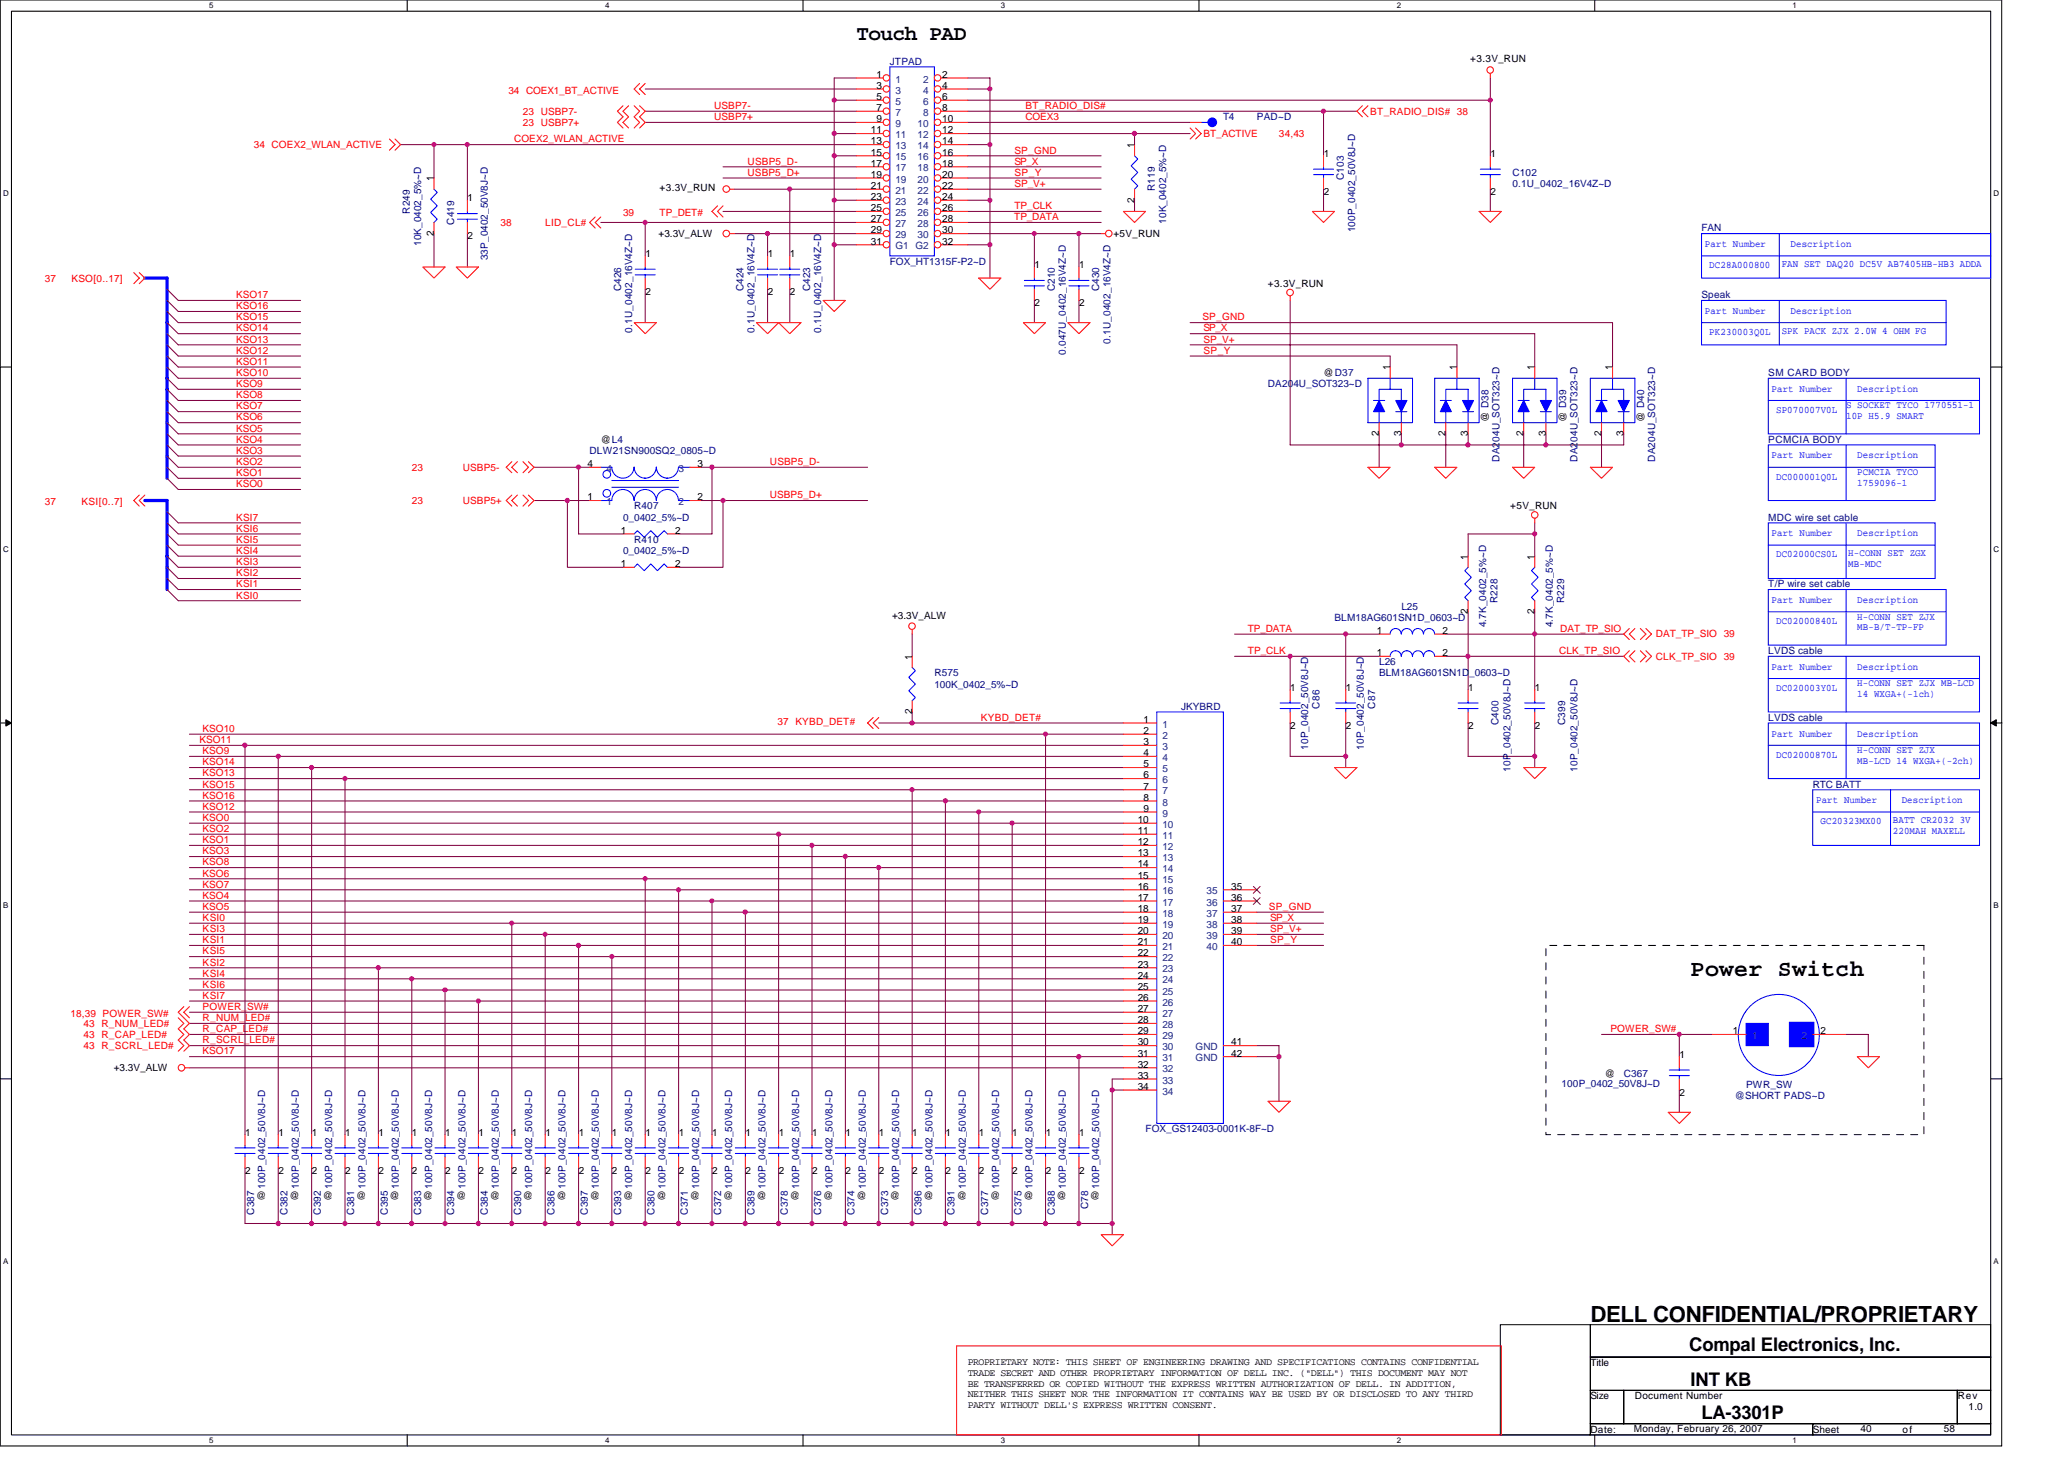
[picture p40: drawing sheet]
<svg xmlns="http://www.w3.org/2000/svg" width="297mm" height="210mm" viewBox="0 0 297 210" stroke-linecap="round" stroke-linejoin="round" font-family="sans-serif">
<defs><g id="words">
<text font-size="3.3" x="243.3" y="140.4">Power Switch</text>
<text font-size="3.2" x="228.9" y="190.2">DELL CONFIDENTIAL/PROPRIETARY</text>
<text font-size="3" x="123.3" y="5.8">Touch PAD</text>
<g font-size="2.7">
<text x="243.1" y="194.4">Compal Electronics, Inc.</text>
<text x="243.3" y="199.3">INT KB</text>
<text x="244.9" y="204.2">LA-3301P</text>
</g>
<g font-size="1.4">
<text x="126.1" y="11.2">1</text>
<text x="135.6" y="11.2">2</text>
<text x="211.6" y="9">+3.3V_RUN</text>
<text x="126.1" y="12.8">3</text>
<text x="126.1" y="14.4">5</text>
<text x="126.1" y="16">7</text>
<text x="126.1" y="17.6">9</text>
<text x="135.6" y="12.8">4</text>
<text x="135.6" y="14.4">6</text>
<text x="135.6" y="16">8</text>
<text x="135.6" y="17.6">10</text>
<text x="125.3" y="19.2">11</text>
<text x="125.3" y="20.8">13</text>
<text x="125.3" y="22.4">15</text>
<text x="125.3" y="24">17</text>
<text x="135.6" y="19.2">12</text>
<text x="135.6" y="20.8">14</text>
<text x="135.6" y="22.4">16</text>
<text x="135.6" y="24">18</text>
<text x="163.3" y="21.3" transform="rotate(-90 163.3 21.3)">1</text>
<text x="190.5" y="22.6">1</text>
<text x="214.5" y="22.6">1</text>
<text x="62.4" y="26.1" transform="rotate(-90 62.4 26.1)">1</text>
<text x="67.3" y="29">1</text>
<text x="94.9" y="27.5">+3.3V_RUN</text>
<text x="125.3" y="25.6">19</text>
<text x="125.3" y="27.2">21</text>
<text x="125.3" y="28.8">23</text>
<text x="135.6" y="25.6">20</text>
<text x="135.6" y="27.2">22</text>
<text x="135.6" y="28.8">24</text>
<text x="163.3" y="29.1" transform="rotate(-90 163.3 29.1)">2</text>
<text x="190.5" y="28">2</text>
<text x="214.5" y="28">2</text>
<text x="62.4" y="33.9" transform="rotate(-90 62.4 33.9)">2</text>
<text x="67.3" y="34.4">2</text>
<text x="94.8" y="34.1">+3.3V_ALW</text>
<text x="125.3" y="30.4">25</text>
<text x="125.3" y="32">27</text>
<text x="125.3" y="33.6">29</text>
<text x="125.3" y="35.2">31</text>
<text x="135.6" y="35.2">32</text>
<text x="135.6" y="30.4">26</text>
<text x="135.6" y="32">28</text>
<text x="135.6" y="33.6">30</text>
<text x="160.2" y="34.1">+5V_RUN</text>
<text x="92.9" y="37">1</text>
<text x="110.5" y="37">1</text>
<text x="113.7" y="37">1</text>
<text x="148.9" y="38.6">1</text>
<text x="155.3" y="38.6">1</text>
<text x="182.5" y="41.3">+3.3V_RUN</text>
<text x="92.9" y="42.4">2</text>
<text x="110.5" y="42.4">2</text>
<text x="113.7" y="42.4">2</text>
<text x="148.9" y="44">2</text>
<text x="155.3" y="44">2</text>
<text x="200" y="53.3" transform="rotate(-90 200 53.3)">1</text>
<text x="209.7" y="53.3" transform="rotate(-90 209.7 53.3)">1</text>
<text x="220.8" y="53.3" transform="rotate(-90 220.8 53.3)">1</text>
<text x="232" y="53.3" transform="rotate(-90 232 53.3)">1</text>
<text x="190.5" y="54.1">@D37</text>
<text x="86.5" y="63.7">@L4</text>
<text x="198.5" y="62.7" transform="rotate(-90 198.5 62.7)">2</text>
<text x="201.7" y="62.7" transform="rotate(-90 201.7 62.7)">3</text>
<text x="208" y="62.7" transform="rotate(-90 208 62.7)">2</text>
<text x="211.3" y="62.7" transform="rotate(-90 211.3 62.7)">3</text>
<text x="214.2" y="60.7" transform="rotate(-90 214.2 60.7)">@ D38</text>
<text x="219.3" y="62.7" transform="rotate(-90 219.3 62.7)">2</text>
<text x="222.5" y="62.7" transform="rotate(-90 222.5 62.7)">3</text>
<text x="225.4" y="60.7" transform="rotate(-90 225.4 60.7)">@ D39</text>
<text x="230.5" y="62.7" transform="rotate(-90 230.5 62.7)">2</text>
<text x="233.7" y="62.7" transform="rotate(-90 233.7 62.7)">3</text>
<text x="236.6" y="60.7" transform="rotate(-90 236.6 60.7)">@ D40</text>
<text x="84.5" y="72">1</text>
<text x="84.5" y="67.2">4</text>
<text x="100.4" y="67.2">3</text>
<text x="100.4" y="72">2</text>
<text x="89.3" y="76.8">1</text>
<text x="97.2" y="76.8">2</text>
<text x="217.4" y="73.3">+5V_RUN</text>
<text x="89.3" y="81.6">1</text>
<text x="97.2" y="81.6">2</text>
<text x="211.3" y="80.5" transform="rotate(-90 211.3 80.5)">1</text>
<text x="220.8" y="80.5" transform="rotate(-90 220.8 80.5)">1</text>
<text x="128.4" y="89">+3.3V_ALW</text>
<text x="211.3" y="88.3" transform="rotate(-90 211.3 88.3)">2</text>
<text x="220.8" y="88.3" transform="rotate(-90 220.8 88.3)">2</text>
<text x="131.3" y="94.9" transform="rotate(-90 131.3 94.9)">1</text>
<text x="198.1" y="94.4">1</text>
<text x="198.1" y="91.2">1</text>
<text x="207.6" y="94.4">2</text>
<text x="207.6" y="91.2">2</text>
<text x="185.7" y="99.4">1</text>
<text x="193.7" y="99.4">1</text>
<text x="211.3" y="99.4">1</text>
<text x="220.9" y="99.4">1</text>
<text x="131.3" y="102.7" transform="rotate(-90 131.3 102.7)">2</text>
<text x="164.5" y="104">1</text>
<text x="164.5" y="107.2">3</text>
<text x="164.5" y="105.6">2</text>
<text x="185.7" y="104.8">2</text>
<text x="193.7" y="104.8">2</text>
<text x="211.3" y="104.8">2</text>
<text x="220.9" y="104.8">2</text>
<text x="164.5" y="110.4">5</text>
<text x="164.5" y="113.6">7</text>
<text x="164.5" y="108.8">4</text>
<text x="164.5" y="112">6</text>
<text x="163.7" y="120">11</text>
<text x="163.7" y="118.4">10</text>
<text x="164.5" y="116.8">9</text>
<text x="164.5" y="115.2">8</text>
<text x="163.7" y="123.2">13</text>
<text x="163.7" y="121.6">12</text>
<text x="163.7" y="124.8">14</text>
<text x="163.7" y="126.4">15</text>
<text x="163.7" y="129.6">17</text>
<text x="163.7" y="128">16</text>
<text x="163.7" y="131.2">18</text>
<text x="177.2" y="128">35</text>
<text x="177.2" y="129.6">36</text>
<text x="177.2" y="131.2">37</text>
<text x="163.7" y="132.8">19</text>
<text x="163.7" y="136">21</text>
<text x="163.7" y="134.4">20</text>
<text x="163.7" y="137.6">22</text>
<text x="177.2" y="132.8">38</text>
<text x="177.2" y="134.4">39</text>
<text x="177.2" y="136">40</text>
<text x="163.7" y="139.2">23</text>
<text x="163.7" y="142.4">25</text>
<text x="163.7" y="140.8">24</text>
<text x="163.7" y="144">26</text>
<text x="163.7" y="145.6">27</text>
<text x="163.7" y="148.8">29</text>
<text x="163.7" y="147.2">28</text>
<text x="249.4" y="148.8">1</text>
<text x="262" y="148.8">2</text>
<text x="16.4" y="154.1">+3.3V_ALW</text>
<text x="163.7" y="150.4">30</text>
<text x="163.7" y="152">31</text>
<text x="163.7" y="153.6">32</text>
<text x="163.7" y="155.2">33</text>
<text x="177.2" y="150.4">41</text>
<text x="177.2" y="152">42</text>
<text x="231" y="154.9">@</text>
<text x="241.7" y="152.2">1</text>
<text x="163.7" y="156.8">34</text>
<text x="241.7" y="157.6">2</text>
<text x="35.3" y="163.4">1</text>
<text x="40.1" y="163.4">1</text>
<text x="44.9" y="163.4">1</text>
<text x="49.7" y="163.4">1</text>
<text x="54.5" y="163.4">1</text>
<text x="59.3" y="163.4">1</text>
<text x="64.1" y="163.4">1</text>
<text x="68.9" y="163.4">1</text>
<text x="73.7" y="163.4">1</text>
<text x="78.5" y="163.4">1</text>
<text x="83.3" y="163.4">1</text>
<text x="88.1" y="163.4">1</text>
<text x="92.9" y="163.4">1</text>
<text x="97.7" y="163.4">1</text>
<text x="102.5" y="163.4">1</text>
<text x="107.3" y="163.4">1</text>
<text x="112.1" y="163.4">1</text>
<text x="116.9" y="163.4">1</text>
<text x="121.7" y="163.4">1</text>
<text x="126.5" y="163.4">1</text>
<text x="131.3" y="163.4">1</text>
<text x="136.1" y="163.4">1</text>
<text x="140.9" y="163.4">1</text>
<text x="145.7" y="163.4">1</text>
<text x="150.5" y="163.4">1</text>
<text x="155.3" y="163.4">1</text>
<text x="35.3" y="168.8">2</text>
<text x="36.9" y="172.5">@</text>
<text x="40.1" y="168.8">2</text>
<text x="41.7" y="172.5">@</text>
<text x="44.9" y="168.8">2</text>
<text x="46.5" y="172.5">@</text>
<text x="49.7" y="168.8">2</text>
<text x="51.3" y="172.5">@</text>
<text x="54.5" y="168.8">2</text>
<text x="56.1" y="172.5">@</text>
<text x="59.3" y="168.8">2</text>
<text x="60.9" y="172.5">@</text>
<text x="64.1" y="168.8">2</text>
<text x="65.7" y="172.5">@</text>
<text x="68.9" y="168.8">2</text>
<text x="70.5" y="172.5">@</text>
<text x="73.7" y="168.8">2</text>
<text x="75.3" y="172.5">@</text>
<text x="78.5" y="168.8">2</text>
<text x="80.1" y="172.5">@</text>
<text x="83.3" y="168.8">2</text>
<text x="84.9" y="172.5">@</text>
<text x="88.1" y="168.8">2</text>
<text x="89.7" y="172.5">@</text>
<text x="92.9" y="168.8">2</text>
<text x="94.5" y="172.5">@</text>
<text x="97.7" y="168.8">2</text>
<text x="99.3" y="172.5">@</text>
<text x="102.5" y="168.8">2</text>
<text x="104.1" y="172.5">@</text>
<text x="107.3" y="168.8">2</text>
<text x="108.9" y="172.5">@</text>
<text x="112.1" y="168.8">2</text>
<text x="113.7" y="172.5">@</text>
<text x="116.9" y="168.8">2</text>
<text x="118.5" y="172.5">@</text>
<text x="121.7" y="168.8">2</text>
<text x="123.3" y="172.5">@</text>
<text x="126.5" y="168.8">2</text>
<text x="128.1" y="172.5">@</text>
<text x="131.3" y="168.8">2</text>
<text x="132.9" y="172.5">@</text>
<text x="136.1" y="168.8">2</text>
<text x="137.7" y="172.5">@</text>
<text x="140.9" y="168.8">2</text>
<text x="142.5" y="172.5">@</text>
<text x="145.7" y="168.8">2</text>
<text x="147.3" y="172.5">@</text>
<text x="150.5" y="168.8">2</text>
<text x="152.1" y="172.5">@</text>
<text x="155.3" y="168.8">2</text>
<text x="156.9" y="172.5">@</text>
<text x="139.3" y="196.4">PROPRIETARY NOTE: THIS SHEET OF ENGINEERING DRAWING AND SPECIFICATIONS CONTAINS CONFIDENTIAL</text>
<text x="139.3" y="197.9">TRADE SECRET AND OTHER PROPRIETARY INFORMATION OF DELL INC. (&quot;DELL&quot;) THIS DOCUMENT MAY NOT</text>
<text x="228.9" y="196.5">Title</text>
<text x="139.3" y="199.5">BE TRANSFERRED OR COPIED WITHOUT THE EXPRESS WRITTEN AUTHORIZATION OF DELL. IN ADDITION,</text>
<text x="139.3" y="201">NEITHER THIS SHEET NOR THE INFORMATION IT CONTAINS WAY BE USED BY OR DISCLOSED TO ANY THIRD</text>
<text x="139.3" y="202.6">PARTY WITHOUT DELL'S EXPRESS WRITTEN CONSENT.</text>
<text x="228.9" y="201.3">Size</text>
<text x="235.3" y="201.3">Document Number</text>
<text x="281.7" y="201.3">Rev</text>
<text x="283.3" y="202.9">1.0</text>
<text x="228.9" y="206.1">Date:</text>
<text x="235.1" y="206">Monday, February 26, 2007</text>
<text x="260.9" y="206.1">Sheet</text>
<text x="267.8" y="206">40</text>
<text x="273.8" y="206.1">of</text>
<text x="279.8" y="206">58</text>
</g>
<g font-size="1.4" fill="#000080">
<text x="128.1" y="9.3">JTPAD</text>
<text x="176" y="17.3">T4</text>
<text x="180.9" y="17.3">PAD~D</text>
<text x="166.2" y="27.5" transform="rotate(-90 166.2 27.5)">R119</text>
<text x="193.4" y="25.9" transform="rotate(-90 193.4 25.9)">C103</text>
<text x="217.7" y="25.3">C102</text>
<text x="217.7" y="26.9">0.1U_0402_16V4Z~D</text>
<text x="59" y="30.7" transform="rotate(-90 59 30.7)">R249</text>
<text x="60.6" y="35.4" transform="rotate(-90 60.6 35.4)">10K_0402_5%~D</text>
<text x="65.4" y="32.3" transform="rotate(-90 65.4 32.3)">C419</text>
<text x="167.8" y="32.2" transform="rotate(-90 167.8 32.2)">10K_0402_5%~D</text>
<text x="195" y="33.4" transform="rotate(-90 195 33.4)">100P_0402_50V8J~D</text>
<text x="244.9" y="33.3">FAN</text>
<text x="70.2" y="37.4" transform="rotate(-90 70.2 37.4)">33P_0402_50V8J~D</text>
<text x="89.4" y="41.9" transform="rotate(-90 89.4 41.9)">C426</text>
<text x="107" y="41.9" transform="rotate(-90 107 41.9)">C424</text>
<text x="116.6" y="41.9" transform="rotate(-90 116.6 41.9)">C423</text>
<text x="128.1" y="38.1">FOX_HT1315F-P2~D</text>
<text x="151.8" y="41.9" transform="rotate(-90 151.8 41.9)">C210</text>
<text x="158.2" y="41.9" transform="rotate(-90 158.2 41.9)">C430</text>
<text x="91" y="47.9" transform="rotate(-90 91 47.9)">0.1U_0402_16V4Z~D</text>
<text x="108.6" y="47.9" transform="rotate(-90 108.6 47.9)">0.1U_0402_16V4Z~D</text>
<text x="118.2" y="47.9" transform="rotate(-90 118.2 47.9)">0.1U_0402_16V4Z~D</text>
<text x="244.9" y="42.9">Speak</text>
<text x="153.4" y="51.1" transform="rotate(-90 153.4 51.1)">0.047U_0402_16V4Z~D</text>
<text x="159.8" y="49.4" transform="rotate(-90 159.8 49.4)">0.1U_0402_16V4Z~D</text>
<text x="182.5" y="55.7">DA204U_SOT323~D</text>
<text x="254.5" y="54.1">SM CARD BODY</text>
<text x="84.9" y="65.3">DLW21SN900SQ2_0805~D</text>
<text x="254.5" y="63.7">PCMCIA BODY</text>
<text x="215.8" y="66.4" transform="rotate(-90 215.8 66.4)">DA204U_SOT323~D</text>
<text x="227" y="66.4" transform="rotate(-90 227 66.4)">DA204U_SOT323~D</text>
<text x="238.2" y="66.4" transform="rotate(-90 238.2 66.4)">DA204U_SOT323~D</text>
<text x="89.7" y="74.9">0_0402_5%~D</text>
<text x="91.3" y="73.3">R407</text>
<text x="254.5" y="74.9">MDC wire set cable</text>
<text x="89.7" y="79.7">0_0402_5%~D</text>
<text x="91.3" y="78.1">R410</text>
<text x="192.1" y="89.3">BLM18AG601SN1D_0603~D</text>
<text x="201.7" y="87.7">L25</text>
<text x="215.5" y="86.7" transform="rotate(-90 215.5 86.7)">R228</text>
<text x="225.1" y="86.7" transform="rotate(-90 225.1 86.7)">R229</text>
<text x="254.5" y="84.5">T/P wire set cable</text>
<text x="198.5" y="95.7">L26</text>
<text x="213.9" y="90.3" transform="rotate(-90 213.9 90.3)">4.7K_0402_5%~D</text>
<text x="223.5" y="90.3" transform="rotate(-90 223.5 90.3)">4.7K_0402_5%~D</text>
<text x="254.5" y="94.1">LVDS cable</text>
<text x="134.5" y="97.3">R575</text>
<text x="134.5" y="98.9">100K_0402_5%~D</text>
<text x="189.9" y="101.9" transform="rotate(-90 189.9 101.9)">C86</text>
<text x="197.9" y="101.9" transform="rotate(-90 197.9 101.9)">C87</text>
<text x="198.5" y="97.3">BLM18AG601SN1D_0603~D</text>
<text x="170" y="102.1">JKYBRD</text>
<text x="188.3" y="107.9" transform="rotate(-90 188.3 107.9)">10P_0402_50V8J~D</text>
<text x="196.3" y="107.9" transform="rotate(-90 196.3 107.9)">10P_0402_50V8J~D</text>
<text x="215.6" y="104.4" transform="rotate(-90 215.6 104.4)">C400</text>
<text x="225.3" y="104.4" transform="rotate(-90 225.3 104.4)">C399</text>
<text x="254.5" y="103.7">LVDS cable</text>
<text x="217.4" y="111.1" transform="rotate(-90 217.4 111.1)">10P_0402_50V8J~D</text>
<text x="227" y="111.1" transform="rotate(-90 227 111.1)">10P_0402_50V8J~D</text>
<text x="260.9" y="113.3">RTC BATT</text>
<text x="233.7" y="154.9">C367</text>
<text x="224.7" y="156.4">100P_0402_50V8J~D</text>
<text x="249.7" y="158.1">@SHORT PADS~D</text>
<text x="251.3" y="156.5">PWR_SW</text>
<text x="164.9" y="162.9">FOX_GS12403-0001K-8F~D</text>
<text x="38.2" y="171.1" transform="rotate(-90 38.2 171.1)">100P_0402_50V8J~D</text>
<text x="43" y="171.1" transform="rotate(-90 43 171.1)">100P_0402_50V8J~D</text>
<text x="47.8" y="171.1" transform="rotate(-90 47.8 171.1)">100P_0402_50V8J~D</text>
<text x="52.6" y="171.1" transform="rotate(-90 52.6 171.1)">100P_0402_50V8J~D</text>
<text x="57.4" y="171.1" transform="rotate(-90 57.4 171.1)">100P_0402_50V8J~D</text>
<text x="62.2" y="171.1" transform="rotate(-90 62.2 171.1)">100P_0402_50V8J~D</text>
<text x="67" y="171.1" transform="rotate(-90 67 171.1)">100P_0402_50V8J~D</text>
<text x="71.8" y="171.1" transform="rotate(-90 71.8 171.1)">100P_0402_50V8J~D</text>
<text x="76.6" y="171.1" transform="rotate(-90 76.6 171.1)">100P_0402_50V8J~D</text>
<text x="81.4" y="171.1" transform="rotate(-90 81.4 171.1)">100P_0402_50V8J~D</text>
<text x="86.2" y="171.1" transform="rotate(-90 86.2 171.1)">100P_0402_50V8J~D</text>
<text x="91" y="171.1" transform="rotate(-90 91 171.1)">100P_0402_50V8J~D</text>
<text x="95.8" y="171.1" transform="rotate(-90 95.8 171.1)">100P_0402_50V8J~D</text>
<text x="100.6" y="171.1" transform="rotate(-90 100.6 171.1)">100P_0402_50V8J~D</text>
<text x="105.4" y="171.1" transform="rotate(-90 105.4 171.1)">100P_0402_50V8J~D</text>
<text x="110.2" y="171.1" transform="rotate(-90 110.2 171.1)">100P_0402_50V8J~D</text>
<text x="115" y="171.1" transform="rotate(-90 115 171.1)">100P_0402_50V8J~D</text>
<text x="119.8" y="171.1" transform="rotate(-90 119.8 171.1)">100P_0402_50V8J~D</text>
<text x="124.6" y="171.1" transform="rotate(-90 124.6 171.1)">100P_0402_50V8J~D</text>
<text x="129.4" y="171.1" transform="rotate(-90 129.4 171.1)">100P_0402_50V8J~D</text>
<text x="134.2" y="171.1" transform="rotate(-90 134.2 171.1)">100P_0402_50V8J~D</text>
<text x="139" y="171.1" transform="rotate(-90 139 171.1)">100P_0402_50V8J~D</text>
<text x="143.8" y="171.1" transform="rotate(-90 143.8 171.1)">100P_0402_50V8J~D</text>
<text x="148.6" y="171.1" transform="rotate(-90 148.6 171.1)">100P_0402_50V8J~D</text>
<text x="153.4" y="171.1" transform="rotate(-90 153.4 171.1)">100P_0402_50V8J~D</text>
<text x="156.6" y="173.9" transform="rotate(-90 156.6 173.9)">C78</text>
<text x="158.2" y="171.1" transform="rotate(-90 158.2 171.1)">100P_0402_50V8J~D</text>
<text x="36.6" y="174.8" transform="rotate(-90 36.6 174.8)">C387</text>
<text x="41.4" y="174.8" transform="rotate(-90 41.4 174.8)">C382</text>
<text x="46.2" y="174.8" transform="rotate(-90 46.2 174.8)">C392</text>
<text x="51" y="174.8" transform="rotate(-90 51 174.8)">C381</text>
<text x="55.8" y="174.8" transform="rotate(-90 55.8 174.8)">C395</text>
<text x="60.6" y="174.8" transform="rotate(-90 60.6 174.8)">C383</text>
<text x="65.4" y="174.8" transform="rotate(-90 65.4 174.8)">C394</text>
<text x="70.2" y="174.8" transform="rotate(-90 70.2 174.8)">C384</text>
<text x="75" y="174.8" transform="rotate(-90 75 174.8)">C390</text>
<text x="79.8" y="174.8" transform="rotate(-90 79.8 174.8)">C386</text>
<text x="84.6" y="174.8" transform="rotate(-90 84.6 174.8)">C397</text>
<text x="89.4" y="174.8" transform="rotate(-90 89.4 174.8)">C393</text>
<text x="94.2" y="174.8" transform="rotate(-90 94.2 174.8)">C380</text>
<text x="99" y="174.8" transform="rotate(-90 99 174.8)">C371</text>
<text x="103.8" y="174.8" transform="rotate(-90 103.8 174.8)">C372</text>
<text x="108.6" y="174.8" transform="rotate(-90 108.6 174.8)">C389</text>
<text x="113.4" y="174.8" transform="rotate(-90 113.4 174.8)">C378</text>
<text x="118.2" y="174.8" transform="rotate(-90 118.2 174.8)">C376</text>
<text x="123" y="174.8" transform="rotate(-90 123 174.8)">C374</text>
<text x="127.8" y="174.8" transform="rotate(-90 127.8 174.8)">C373</text>
<text x="132.6" y="174.8" transform="rotate(-90 132.6 174.8)">C396</text>
<text x="137.4" y="174.8" transform="rotate(-90 137.4 174.8)">C391</text>
<text x="142.2" y="174.8" transform="rotate(-90 142.2 174.8)">C377</text>
<text x="147" y="174.8" transform="rotate(-90 147 174.8)">C375</text>
<text x="151.8" y="174.8" transform="rotate(-90 151.8 174.8)">C388</text>
</g>
<g font-size="1.4" fill="#004080">
<text x="128.9" y="11.9">1</text>
<text x="132.9" y="11.9">2</text>
<text x="128.9" y="13.5">3</text>
<text x="128.9" y="15.1">5</text>
<text x="128.9" y="16.7">7</text>
<text x="132.9" y="13.5">4</text>
<text x="132.9" y="15.1">6</text>
<text x="132.9" y="16.7">8</text>
<text x="128.9" y="18.3">9</text>
<text x="128.9" y="19.9">11</text>
<text x="128.9" y="21.5">13</text>
<text x="128.9" y="23.1">15</text>
<text x="132.1" y="18.3">10</text>
<text x="132.1" y="19.9">12</text>
<text x="132.1" y="21.5">14</text>
<text x="132.1" y="23.1">16</text>
<text x="128.9" y="24.7">17</text>
<text x="128.9" y="26.3">19</text>
<text x="128.9" y="27.9">21</text>
<text x="128.9" y="29.5">23</text>
<text x="132.1" y="24.7">18</text>
<text x="132.1" y="26.3">20</text>
<text x="132.1" y="27.9">22</text>
<text x="132.1" y="29.5">24</text>
<text x="128.9" y="31.1">25</text>
<text x="128.9" y="32.7">27</text>
<text x="128.9" y="34.3">29</text>
<text x="128.9" y="35.9">G1 G2</text>
<text x="132.1" y="31.1">26</text>
<text x="132.1" y="32.7">28</text>
<text x="132.1" y="34.3">30</text>
<text x="87.3" y="67.9">4</text>
<text x="97.7" y="67.9">3</text>
<text x="87.3" y="72.7">1</text>
<text x="97.7" y="72.7">2</text>
<text x="167.3" y="104.7">1</text>
<text x="167.3" y="107.9">3</text>
<text x="167.3" y="106.3">2</text>
<text x="167.3" y="111.1">5</text>
<text x="167.3" y="109.5">4</text>
<text x="167.3" y="112.7">6</text>
<text x="167.3" y="114.3">7</text>
<text x="167.3" y="117.5">9</text>
<text x="167.3" y="115.9">8</text>
<text x="167.3" y="119.1">10</text>
<text x="167.3" y="120.7">11</text>
<text x="167.3" y="123.9">13</text>
<text x="167.3" y="122.3">12</text>
<text x="167.3" y="125.5">14</text>
<text x="167.3" y="127.1">15</text>
<text x="167.3" y="130.3">17</text>
<text x="167.3" y="128.7">16</text>
<text x="167.3" y="131.9">18</text>
<text x="173.6" y="128.7">35</text>
<text x="173.6" y="130.3">36</text>
<text x="173.6" y="131.9">37</text>
<text x="167.3" y="133.5">19</text>
<text x="167.3" y="136.7">21</text>
<text x="167.3" y="135.1">20</text>
<text x="173.6" y="133.5">38</text>
<text x="173.6" y="135.1">39</text>
<text x="173.6" y="136.7">40</text>
<text x="167.3" y="139.9">23</text>
<text x="167.3" y="143.1">25</text>
<text x="167.3" y="138.3">22</text>
<text x="167.3" y="141.5">24</text>
<text x="167.3" y="146.3">27</text>
<text x="167.3" y="149.5">29</text>
<text x="167.3" y="144.7">26</text>
<text x="167.3" y="147.9">28</text>
<text x="252.1" y="149.5">1</text>
<text x="259.3" y="149.5">2</text>
<text x="167.3" y="151.1">30</text>
<text x="167.3" y="152.7">31</text>
<text x="167.3" y="154.3">32</text>
<text x="167.3" y="155.9">33</text>
<text x="172.1" y="151.1">GND</text>
<text x="172.1" y="152.7">GND</text>
<text x="167.3" y="157.5">34</text>
</g>
<g font-size="1.4" fill="#f00">
<text x="73.2" y="13.5">34 COEX1_BT_ACTIVE</text>
<text x="75.3" y="16.5">23 USBP7-</text>
<text x="102.8" y="15.7">USBP7-</text>
<text x="102.8" y="17.3">USBP7+</text>
<text x="147.6" y="17.3">COEX3</text>
<text x="147.6" y="15.7">BT_RADIO_DIS#</text>
<text x="197.2" y="16.5">BT_RADIO_DIS# 38</text>
<text x="36.5" y="21.3">34 COEX2_WLAN_ACTIVE</text>
<text x="74" y="20.5">COEX2_WLAN_ACTIVE</text>
<text x="75.3" y="18.1">23 USBP7+</text>
<text x="107.6" y="23.7">USBP5_D-</text>
<text x="146" y="22.1">SP_GND</text>
<text x="146" y="23.7">SP_X</text>
<text x="173.2" y="19.7">BT_ACTIVE</text>
<text x="184.1" y="19.7">34,43</text>
<text x="107.6" y="25.3">USBP5_D+</text>
<text x="146" y="26.9">SP_V+</text>
<text x="146" y="25.3">SP_Y</text>
<text x="72" y="32.5">38</text>
<text x="78.5" y="32.5">LID_CL#</text>
<text x="89.7" y="31.1">39</text>
<text x="94.9" y="31.1">TP_DET#</text>
<text x="146" y="31.7">TP_DATA</text>
<text x="146" y="30.1">TP_CLK</text>
<text x="6.5" y="40.5">37</text>
<text x="10.3" y="40.5">KSO[0..17]</text>
<text x="34" y="47.7">KSO14</text>
<text x="34" y="46.1">KSO15</text>
<text x="34" y="44.5">KSO16</text>
<text x="34" y="42.9">KSO17</text>
<text x="173" y="46.1">SP_GND</text>
<text x="173.2" y="47.7">SP_X</text>
<text x="34" y="49.3">KSO13</text>
<text x="34" y="52.5">KSO11</text>
<text x="34" y="50.9">KSO12</text>
<text x="173.2" y="50.9">SP_Y</text>
<text x="173.2" y="49.3">SP_V+</text>
<text x="34" y="58.9">KSO7</text>
<text x="34" y="55.7">KSO9</text>
<text x="34" y="57.3">KSO8</text>
<text x="34" y="54.1">KSO10</text>
<text x="34" y="63.7">KSO4</text>
<text x="34" y="62.1">KSO5</text>
<text x="34" y="65.3">KSO3</text>
<text x="34" y="60.5">KSO6</text>
<text x="34" y="70.1">KSO0</text>
<text x="34" y="66.9">KSO2</text>
<text x="34" y="68.5">KSO1</text>
<text x="59.3" y="67.7">23</text>
<text x="66.6" y="67.7">USBP5-</text>
<text x="110.8" y="66.9">USBP5_D-</text>
<text x="110.8" y="71.7">USBP5_D+</text>
<text x="6.5" y="72.7">37</text>
<text x="11.7" y="72.7">KSI[0..7]</text>
<text x="34" y="76.5">KSI6</text>
<text x="34" y="74.9">KSI7</text>
<text x="59.3" y="72.5">23</text>
<text x="66.6" y="72.5">USBP5+</text>
<text x="34" y="78.1">KSI5</text>
<text x="34" y="82.9">KSI2</text>
<text x="34" y="79.7">KSI4</text>
<text x="34" y="81.3">KSI3</text>
<text x="34" y="86.1">KSI0</text>
<text x="34" y="84.5">KSI1</text>
<text x="179.6" y="90.9">TP_DATA</text>
<text x="179.6" y="94.1">TP_CLK</text>
<text x="224.4" y="94.1">CLK_TP_SIO</text>
<text x="224.6" y="90.9">DAT_TP_SIO</text>
<text x="238.3" y="94.9">CLK_TP_SIO 39</text>
<text x="238.3" y="91.7">DAT_TP_SIO 39</text>
<text x="28.7" y="106.9">KSO11</text>
<text x="29.2" y="105.3">KSO10</text>
<text x="111.9" y="104.4">37 KYBD_DET#</text>
<text x="141.2" y="103.7">KYBD_DET#</text>
<text x="29.2" y="108.5">KSO9</text>
<text x="29.2" y="110.1">KSO14</text>
<text x="29.2" y="111.7">KSO13</text>
<text x="29.2" y="113.3">KSO15</text>
<text x="29.2" y="114.9">KSO16</text>
<text x="29.2" y="116.5">KSO12</text>
<text x="29.2" y="118.1">KSO0</text>
<text x="29.2" y="119.7">KSO2</text>
<text x="29.2" y="121.3">KSO1</text>
<text x="29.2" y="122.9">KSO3</text>
<text x="29.2" y="124.5">KSO8</text>
<text x="29.2" y="126.1">KSO6</text>
<text x="29.2" y="127.7">KSO7</text>
<text x="29.2" y="129.3">KSO4</text>
<text x="29.2" y="130.9">KSO5</text>
<text x="182.6" y="130.9">SP_GND</text>
<text x="29.2" y="132.5">KSI0</text>
<text x="29.2" y="134.1">KSI3</text>
<text x="29.2" y="135.7">KSI1</text>
<text x="29.2" y="137.3">KSI5</text>
<text x="182.8" y="135.7">SP_Y</text>
<text x="182.8" y="134.1">SP_V+</text>
<text x="182.8" y="132.5">SP_X</text>
<text x="29.2" y="142.1">KSI6</text>
<text x="29.2" y="143.7">KSI7</text>
<text x="29.2" y="138.9">KSI2</text>
<text x="29.2" y="140.5">KSI4</text>
<text x="10.1" y="146.3">18,39 POWER_SW#</text>
<text x="12" y="147.7">43 R_NUM_LED#</text>
<text x="12" y="149.3">43 R_CAP_LED#</text>
<text x="29.2" y="148.5">R_CAP_LED#</text>
<text x="29.2" y="146.9">R_NUM_LED#</text>
<text x="29.2" y="145.3">POWER_SW#</text>
<text x="231.8" y="148.5">POWER_SW#</text>
<text x="12" y="150.9">43 R_SCRL_LED#</text>
<text x="29.2" y="151.7">KSO17</text>
<text x="29.2" y="150.1">R_SCRL_LED#</text>
</g>
<g font-size="1.4" fill="#00f">
<text x="245.4" y="35.6">Part Number</text>
<text x="257.7" y="35.6">Description</text>
<text x="246" y="38.6">DC28A000800</text>
<text x="256.4" y="38.4">FAN SET DAQ20 DC5V AB7405HB-HB3 ADDA</text>
<text x="245.4" y="45.1">Part Number</text>
<text x="257.7" y="45.1">Description</text>
<text x="246" y="48.2">PK230003Q0L</text>
<text x="256.4" y="48">SPK PACK ZJX 2.0W 4 OHM FG</text>
<text x="254.9" y="56.4">Part Number</text>
<text x="255.6" y="59.4">SP070007V0L</text>
<text x="265.7" y="58.8">S SOCKET TYCO 1770551-1</text>
<text x="267.3" y="56.4">Description</text>
<text x="254.9" y="66">Part Number</text>
<text x="265.7" y="60.3">10P H5.9 SMART</text>
<text x="267.3" y="66">Description</text>
<text x="255.6" y="69">DC000001Q0L</text>
<text x="267.3" y="68.4">PCMCIA TYCO</text>
<text x="267.3" y="69.9">1759096-1</text>
<text x="254.9" y="77.2">Part Number</text>
<text x="267.3" y="77.2">Description</text>
<text x="255.6" y="80.2">DC02000CS0L</text>
<text x="266" y="80">H-CONN SET ZGX</text>
<text x="266" y="81.6">MB-MDC</text>
<text x="254.9" y="86.8">Part Number</text>
<text x="255.6" y="89.8">DC02000840L</text>
<text x="267.3" y="86.8">Description</text>
<text x="267.3" y="89.2">H-CONN SET ZJX</text>
<text x="267.3" y="90.7">MB-B/T-TP-FP</text>
<text x="254.9" y="96.4">Part Number</text>
<text x="255.6" y="99.4">DC020003Y0L</text>
<text x="267.3" y="96.4">Description</text>
<text x="267.3" y="98.8">H-CONN SET ZJX MB-LCD</text>
<text x="267.3" y="100.3">14 WXGA+(-1ch)</text>
<text x="254.9" y="106">Part Number</text>
<text x="267.3" y="106">Description</text>
<text x="255.6" y="109">DC02000870L</text>
<text x="267.3" y="108.4">H-CONN SET ZJX</text>
<text x="267.3" y="109.9">MB-LCD 14 WXGA+(-2ch)</text>
<text x="261.4" y="115.6">Part Number</text>
<text x="262" y="118.6">GC20323MX00</text>
<text x="272.4" y="118.4">BATT CR2032 3V</text>
<text x="272.4" y="120">220MAH MAXELL</text>
<text x="273.7" y="115.6">Description</text>
</g>
<g font-size="1.1">
<text x="30.1" y="1.2">5</text>
<text x="87.1" y="1.2">4</text>
<text x="144" y="1.2">3</text>
<text x="201" y="1.2">2</text>
<text x="258" y="1.2">1</text>
<text x=".4" y="28.2">D</text>
<text x="286.9" y="28.2">D</text>
<text x=".4" y="79.4">C</text>
<text x="286.9" y="79.4">C</text>
<text x=".4" y="130.6">B</text>
<text x="286.9" y="130.6">B</text>
<text x=".4" y="181.8">A</text>
<text x="286.9" y="181.8">A</text>
<text x="30.1" y="207.6">5</text>
<text x="87.1" y="207.6">4</text>
<text x="144" y="207.6">3</text>
<text x="201" y="207.6">2</text>
<text x="258" y="207.6">1</text>
</g>
</g></defs>
<path d="M0 0h288.1v208h-288.1zM1.6 1.6h284.9v204.8h-284.9z" fill="none" stroke="#000" stroke-width=".15"/>
<g fill="#fff">
<path d="M30.1 .2h.6v1.2h-.6z"/>
<path d="M30.1 206.6h.6v1.3h-.6z"/>
</g>
<path d="M58.6 0v1.6M58.6 206.4v1.6" fill="none" stroke="#000" stroke-width=".15"/>
<g fill="#fff">
<path d="M87.1 .2h.6v1.2h-.6z"/>
<path d="M87.1 206.6h.6v1.3h-.6z"/>
</g>
<path d="M115.6 0v1.6M115.6 206.4v1.6" fill="none" stroke="#000" stroke-width=".15"/>
<g fill="#fff">
<path d="M144 .2h.6v1.2h-.6z"/>
<path d="M144 206.6h.6v1.3h-.6z"/>
</g>
<path d="M172.5 0v1.6M172.5 206.4v1.6" fill="none" stroke="#000" stroke-width=".15"/>
<g fill="#fff">
<path d="M201 .2h.6v1.2h-.6z"/>
<path d="M201 206.6h.6v1.3h-.6z"/>
</g>
<path d="M229.5 0v1.6M229.5 206.4v1.6" fill="none" stroke="#000" stroke-width=".15"/>
<g fill="#fff">
<path d="M258 .2h.6v1.2h-.6z"/>
<path d="M258 206.6h.6v1.3h-.6z"/>
<path d="M.4 27.2h.8v1.3h-.8z"/>
<path d="M286.9 27.2h.8v1.3h-.8z"/>
<path d="M.4 78.4h.8v1.3h-.8z"/>
<path d="M286.9 78.4h.8v1.3h-.8z"/>
</g>
<path d="M0 52.8h1.6M286.5 52.8h1.6" fill="none" stroke="#000" stroke-width=".15"/>
<g fill="#fff">
<path d="M.4 129.6h.8v1.3h-.8z"/>
<path d="M286.9 129.6h.7v1.3h-.7z"/>
</g>
<path d="M0 104h1.6M286.5 104h1.6" fill="none" stroke="#000" stroke-width=".15"/>
<path d="M.8 103.5l.8 .5-.8 .5zM286.5 104l.8-.5v1z" fill="#000" stroke="#000" stroke-width=".14"/>
<g fill="#fff">
<path d="M.4 180.8h.8v1.3h-.8z"/>
<path d="M286.9 180.8h.7v1.3h-.7z"/>
</g>
<path d="M0 155.2h1.6M286.5 155.2h1.6M215.9 190.6h13v15.8h-13zM228.9 190.6h57.6v4.6h-57.6zM228.9 195.2h57.6v4.8h-57.6zM228.9 200h4.8v4.8h-4.8zM228.9 204.8h32v1.6h-32zM233.7 200h48v4.8h-48zM260.9 204.8h25.6v1.6h-25.6zM281.7 200h4.8v4.8h-4.8z" fill="none" stroke="#000" stroke-width=".15"/>
<path d="M20.8 40h3.2v28.8M20.8 72h3.2v12.8" fill="none" stroke="#00f" stroke-width=".47"/>
<g fill="none" stroke="#800040" stroke-width=".15">
<path d="M92.9 17.6h30.4M92.9 16h30.4M92.9 12.8h30.4M120.1 19.2h3.2M120.1 14.4h3.2M123.3 11.2h-3.2v32M139.3 17.6h32M139.3 16h56M139.3 19.2h32M139.3 11.2h3.2v28.8M139.3 14.4h75.2M139.3 12.8h3.2"/>
<path d="M163.3 19.2v1.6M190.5 16v6.4M214.5 11.2v11.2M57.7 20.8h65.6M62.5 20.8v4.8M62.5 33.6v4.8M67.3 20.8v8M67.3 33.6v4.8M86.5 32h6.4v4.8M92.9 32h30.4M104.1 25.6h19.2M104.1 24h19.2"/>
<path d="M104.1 30.4h19.2M105.7 33.6h4.8v3.2M105.7 27.2h17.6M110.5 33.6h12.8M113.7 27.2v9.6M120.1 22.4h3.2M120.1 28.8h3.2M120.1 35.2h3.2M139.3 33.6h19.2M139.3 27.2h19.2M139.3 20.8h3.2M139.3 25.6h19.2"/>
<path d="M139.3 22.4h19.2M139.3 32h19.2M139.3 24h19.2M139.3 30.4h19.2M139.3 28.8h3.2M139.3 35.2h3.2M148.9 33.6v4.8M155.3 33.6v4.8M163.3 28.8v1.6M190.5 27.2v3.2M214.5 27.2v3.2M24 59.2l1.7 1.6h17.6"/>
<path d="M24 54.4l1.7 1.6h17.6M24 49.6l1.7 1.6h17.6M24 57.6l1.7 1.6h17.6M24 52.8l1.7 1.6h17.6M24 56l1.7 1.6h17.6M24 48l1.7 1.6h17.6M24 44.8l1.7 1.6h17.6M24 46.4l1.7 1.6h17.6M24 51.2l1.7 1.6h17.6M24 43.2l1.7 1.6h17.6M24 41.6l1.7 1.6h17.6M92.9 41.6v4.8"/>
<path d="M110.5 41.6v4.8M113.7 41.6v4.8M148.9 43.2v3.2M155.3 43.2v3.2M171.3 49.6h38.4v3.2M171.3 48h49.6v4.8M171.3 51.2h28.8v1.6M171.3 46.4h60.8v6.4M185.7 43.2v20.8h48v-1.6M24 78.4l1.7 1.6h17.6M24 75.2l1.7 1.6h17.6M24 68.8l1.7 1.6h17.6"/>
<path d="M24 65.6l1.7 1.6h17.6M24 67.2l1.7 1.6h17.6M24 76.8l1.7 1.6h17.6M24 73.6l1.7 1.6h17.6M24 60.8l1.7 1.6h17.6M24 64l1.7 1.6h17.6M24 62.4l1.7 1.6h17.6M76.9 67.2h8M76.9 72h8M81.7 72v9.6h8M83.3 67.2v9.6h6.4M100.9 67.2h24"/>
<path d="M100.9 72h24M102.5 67.2v9.6h-4.8M104.1 72v9.6h-6.4M198.5 62.4v4.8M201.7 62.4v1.6M208.1 62.4v4.8M211.3 62.4v1.6M219.3 62.4v4.8M220.9 76.8h-9.6v3.2M220.9 75.2v4.8M222.5 62.4v1.6M230.5 62.4v4.8"/>
<path d="M24 80l1.7 1.6h17.6M24 84.8l1.7 1.6h17.6M24 81.6l1.7 1.6h17.6M24 83.2l1.7 1.6h17.6M131.3 91.2v3.2M177.7 94.4h20.8M177.7 91.2h20.8M185.7 94.4v4.8M193.7 91.2v8M208.1 94.4h25.6M208.1 91.2h25.6M211.3 88v11.2"/>
<path d="M220.9 88v11.2M27.3 105.6h123.2v57.6M27.3 107.2h8v56M27.3 108.8h12.7v54.4M27.3 110.4h17.5v52.8M27.3 112h22.4v51.2M27.3 113.6h104v49.6M27.3 115.2h108.8v48M27.3 116.8h113.6v46.4M27.3 118.4h118.4v44.8M35.3 107.2h126.4M40 108.8h121.7"/>
<path d="M44.8 110.4h116.9M49.7 112h112M126.5 104h35.2M131.3 113.6h30.4M131.3 102.4v1.6M136.1 115.2h25.6M140.9 116.8h20.8M145.7 118.4h16M150.5 105.6h11.2M185.7 104v4.8h8M193.7 104v6.4M211.3 104v4.8h9.6"/>
<path d="M220.9 104v6.4M27.3 120h84.8v43.2M27.3 121.6h89.6v41.6M27.3 123.2h94.4v40M27.3 124.8h99.2v38.4M27.3 126.4h65.6v36.8M27.3 128h70.4v35.2M27.3 129.6h75.2v33.6M27.3 131.2h80v32M27.3 132.8h46.4v30.4M27.3 134.4h51.2v28.8M27.3 136h56v27.2"/>
<path d="M27.3 137.6h60.8v25.6M27.3 139.2h27.2v24M54.5 139.2h107.2M73.7 132.8h88M78.5 134.4h83.2M83.3 136h78.4M88.1 137.6h73.6M92.9 126.4h68.8M97.7 128h64M102.5 129.6h59.2M107.3 131.2h54.4M112.1 120h49.6"/>
<path d="M116.9 121.6h44.8M121.7 123.2h40M126.5 124.8h35.2M180.9 131.2h9.6M180.9 136h9.6M180.9 134.4h9.6M180.9 132.8h9.6M27.3 152h128v11.2M27.3 140.8h32v22.4M27.3 142.4h134.4M27.3 144h134.4M27.3 148.8h134.4"/>
<path d="M27.3 150.4h134.4M27.3 147.2h134.4M27.3 145.6h134.4M27.3 153.6h134.4M59.3 140.8h102.4M64 142.4v20.8M68.9 144v19.2M155.3 152h6.4M160.1 156.8h1.6M161.7 155.2h-1.6v22.4M180.9 152h3.2M180.9 150.4h3.2v8"/>
<path d="M230.5 148.8h16M241.7 148.8v3.2M241.7 156.8v3.2M265.7 148.8h3.2v3.2M35.3 168v8h124.8M40 168v8M44.8 168v8M49.7 168v8M54.5 168v8M59.3 168v8M64 168v8M68.9 168v8"/>
<path d="M73.7 168v8M78.5 168v8M83.3 168v8M88.1 168v8M92.9 168v8M97.7 168v8M102.5 168v8M107.3 168v8M112.1 168v8M116.9 168v8M121.7 168v8M126.5 168v8"/>
<path d="M131.3 168v8M136.1 168v8M140.9 168v8M145.7 168v8M150.5 168v8M155.3 168v8"/>
</g>
<g fill="none" stroke="#f00" stroke-width=".15">
<path d="M89.7 15.2l-.8 .8 .8 .8-.8 .8 .8 .8M90.5 15.2l-.8 .8 .8 .8-.8 .8 .8 .8M91.3 15.2l.8 .8-.8 .8 .8 .8-.8 .8M92.1 15.2l.8 .8-.8 .8 .8 .8-.8 .8M92.1 12l-.8 .8 .8 .8M92.9 12l-.8 .8 .8 .8M171.3 18.4l.8 .8-.8 .8M171.3 17.6h1.6M172.1 18.4l.8 .8-.8 .8M196.1 15.2l-.8 .8 .8 .8M196.9 15.2l-.8 .8 .8 .8M214.5 10.6v.6"/>
<path d="M19.3 39.2l.7 .8-.7 .8M20 39.2l.8 .8-.8 .8M56 20l.9 .8-.9 .8M56.9 20l.8 .8-.8 .8M60.9 38.4h3.1l-1.5 1.6zM62.5 25.6v1.6M62.5 32v1.6M65.7 38.4h3.2l-1.6 1.6zM67.3 28.8v1.6M67.3 32v1.6M85.7 31.2l-.8 .8 .8 .8M86.5 31.2l-.8 .8 .8 .8"/>
<path d="M92.9 36.8v1.6M103.3 29.6l-.8 .8 .8 .8M104.1 29.6l-.8 .8 .8 .8M105 27.2h.7M105 33.6h.7M110.5 36.8v1.6M113.7 36.8v1.6M155.3 38.4v1.6M158.5 33.6h.6M161.7 30.4h3.2l-1.6 1.6zM163.3 20.8v1.6M163.3 27.2v1.6"/>
<path d="M188.9 30.4h3.2l-1.6 1.6zM190.5 22.4v1.6M190.5 25.6v1.6M212.9 30.4h3.2l-1.6 1.6zM91.3 46.4h3.2l-1.6 1.6zM92.9 40v1.6M108.9 46.4h3.2l-1.6 1.6zM110.5 40v1.6M112.1 46.4h3.2l-1.6 1.6zM113.7 40v1.6M118.5 43.2h3.2l-1.6 1.6zM140.9 40h3.2l-1.6 1.6z"/>
<path d="M147.3 46.4h3.2l-1.6 1.6zM153.7 46.4h3.2l-1.6 1.6zM155.3 41.6v1.6M185.7 42.6v.6M200.1 52.8v1.6M209.7 52.8v1.6M220.9 52.8v1.6M232.1 52.8v1.6M20 71.2l-.7 .8 .7 .8M20.8 71.2l-.8 .8 .8 .8M73.7 71.2l-.8 .8 .8 .8M73.7 66.4l-.8 .8 .8 .8"/>
<path d="M74.5 71.2l-.8 .8 .8 .8M74.5 66.4l-.8 .8 .8 .8M75.3 71.2l.7 .8-.7 .8M75.3 66.4l.7 .8-.7 .8M76 71.2l.9 .8-.9 .8M76 66.4l.9 .8-.9 .8M84.9 72h1.6M84.9 67.2h1.6M89.7 76.8h1.6M96.1 76.8h1.6M99.3 72h1.6M99.3 67.2h1.6"/>
<path d="M196.9 67.2h3.2l-1.6 1.6zM198.5 60.8v1.6M201.7 60.8v1.6M206.5 67.2h3.2l-1.6 1.6zM208.1 60.8v1.6M211.3 60.8v1.6M217.7 67.2h3.2l-1.6 1.6zM219.3 60.8v1.6M220.9 74.6v.6M222.5 60.8v1.6M228.9 67.2h3.2l-1.6 1.6zM230.5 60.8v1.6"/>
<path d="M233.7 60.8v1.6M89.7 81.6h1.6M96.1 81.6h1.6M131.3 90.6v.6M131.3 94.4v1.6M185.7 99.2v1.6M193.7 99.2v1.6M198.5 94.4h1.6M198.5 91.2h1.6M206.5 94.4h1.6M206.5 91.2h1.6M211.3 80v1.6"/>
<path d="M211.3 86.4v1.6M211.3 99.2v1.6M220.9 80v1.6M220.9 86.4v1.6M220.9 99.2v1.6M234.5 93.6l-.8 .8 .8 .8M234.5 90.4l-.8 .8 .8 .8M235.3 93.6l-.8 .8 .8 .8M235.3 90.4l-.8 .8 .8 .8M236.1 93.6l.8 .8-.8 .8M236.1 90.4l.8 .8-.8 .8M236.9 93.6l.8 .8-.8 .8"/>
<path d="M236.9 90.4l.8 .8-.8 .8M125.7 103.2l-.8 .8 .8 .8M126.5 103.2l-.8 .8 .8 .8M131.3 100.8v1.6M161.7 104h4.8M161.7 107.2h4.8M161.7 110.4h4.8M161.7 113.6h4.8M161.7 116.8h4.8M161.7 105.6h4.8M161.7 108.8h4.8M161.7 112h4.8"/>
<path d="M161.7 115.2h4.8M161.7 118.4h4.8M185.7 102.4v1.6M192.1 110.4h3.2l-1.6 1.6zM193.7 102.4v1.6M211.3 102.4v1.6M219.3 110.4h3.2l-1.6 1.6zM220.9 102.4v1.6M161.7 120h4.8M161.7 123.2h4.8M161.7 126.4h4.8M161.7 129.6h4.8"/>
<path d="M161.7 132.8h4.8M161.7 136h4.8M161.7 139.2h4.8M161.7 121.6h4.8M161.7 124.8h4.8M161.7 128h4.8M161.7 131.2h4.8M161.7 134.4h4.8M161.7 137.6h4.8M176.1 129.6h4.8M176.1 132.8h4.8M176.1 136h4.8"/>
<path d="M176.1 128h4.8M176.1 131.2h4.8M176.1 134.4h4.8M25.7 146.4l.8 .8-.8 .8 .8 .8-.8 .8 .8 .8-.8 .8M26.5 144.8l-.8 .8 1.6 1.6-.8 .8 .8 .8-.8 .8 .8 .8-.8 .8M26.6 153.6h.7M27.3 144.8l-.8 .8 .8 .8M161.7 153.6h4.8M161.7 148.8h4.8M161.7 142.4h4.8M161.7 145.6h4.8M161.7 140.8h4.8"/>
<path d="M161.7 144h4.8M161.7 147.2h4.8M161.7 150.4h4.8M161.7 152h4.8M161.7 155.2h4.8M161.7 156.8h4.8M176.1 150.4h4.8M176.1 152h4.8M182.5 158.4h3.2l-1.6 1.6zM241.7 152v1.6M241.7 155.2v1.6M246.5 148.8h4.8"/>
<path d="M260.9 148.8h4.8M267.3 152h3.2l-1.6 1.6zM35.3 163.2v1.6M35.3 166.4v1.6M40 163.2v1.6M40 166.4v1.6M44.8 163.2v1.6M44.8 166.4v1.6M49.7 163.2v1.6M49.7 166.4v1.6M54.5 163.2v1.6M54.5 166.4v1.6"/>
<path d="M59.3 163.2v1.6M59.3 166.4v1.6M64 163.2v1.6M64 166.4v1.6M73.7 163.2v1.6M73.7 166.4v1.6M78.5 163.2v1.6M78.5 166.4v1.6M83.3 163.2v1.6M83.3 166.4v1.6M92.9 163.2v1.6M92.9 166.4v1.6"/>
<path d="M102.5 163.2v1.6M102.5 166.4v1.6M107.3 163.2v1.6M107.3 166.4v1.6M112.1 163.2v1.6M112.1 166.4v1.6M116.9 163.2v1.6M116.9 166.4v1.6M121.7 163.2v1.6M121.7 166.4v1.6M126.5 163.2v1.6M126.5 166.4v1.6"/>
<path d="M131.3 163.2v1.6M131.3 166.4v1.6M136.1 163.2v1.6M136.1 166.4v1.6M140.9 163.2v1.6M140.9 166.4v1.6M155.3 163.2v1.6M155.3 166.4v1.6M158.5 177.6h3.2l-1.6 1.6zM240.1 160h3.2l-1.6 1.6zM137.7 193.6h78.4v12.8h-78.4z"/>
<circle cx="214.5" cy="10.1" r=".47"/>
<circle cx="104.5" cy="33.6" r=".48"/>
<circle cx="104.5" cy="27.2" r=".47"/>
<circle cx="159.6" cy="33.6" r=".47"/>
<circle cx="185.7" cy="42.1" r=".47"/>
<circle cx="220.9" cy="74.1" r=".47"/>
<circle cx="131.2" cy="90.1" r=".47"/>
<circle cx="26.1" cy="153.6" r=".47"/>
</g>
<path d="M222.5 136h54.4v27.2h-54.4z" fill="none" stroke="#000" stroke-width=".14" stroke-dasharray="1 1 1 1 1 1 1 1"/>
<g fill="none" stroke="#00f" stroke-width=".15">
<path d="M128.1 9.6h6.4v27.2h-6.4zM172.9 17.6h.9M62.5 27.2l.4 .5-.9 1 .9 .9-.9 1 .9 .9-.4 .5M65.8 31.5h2.9M65.8 30.7h2.9M67.3 30.4v.3M67.3 31.5v.5M91.4 39.5h2.9M91.4 38.7h2.9M92.9 38.4v.3M92.9 39.5v.5M109 39.5h2.9"/>
<path d="M109 38.7h2.9M110.5 38.4v.3M110.5 39.5v.5M112.2 39.5h2.9M112.2 38.7h2.9M113.7 38.4v.3M113.7 39.5v.5M163.3 22.4l.4 .5-.9 1 .9 .9-.9 1 .9 .9-.4 .5M189 25.1h2.9M189 24.3h2.9M190.5 24v.3M190.5 25.1v.5"/>
<path d="M153.8 41.1h2.9M153.8 40.3h2.9M155.3 40v.3M155.3 41.1v.5M196.9 54.4h6.4v6.4h-6.4zM197.7 57.6h1.6M198.5 59.2v1.6M200.1 56h-1.6v1.6M200.1 56h1.6v1.6M200.1 54.4v1.6M200.9 59.2h1.6M201.7 59.2v1.6"/>
<path d="M206.5 54.4h6.4v6.4h-6.4zM207.3 57.6h1.6M208.1 59.2v1.6M209.7 56h-1.6v1.6M209.7 56h1.6v1.6M209.7 54.4v1.6M210.5 59.2h1.6M211.3 59.2v1.6M217.7 54.4h6.4v6.4h-6.4zM218.5 57.6h1.6M219.3 59.2v1.6M220.9 56h-1.6v1.6"/>
<path d="M220.9 56h1.6v1.6M220.9 54.4v1.6M221.7 59.2h1.6M222.5 59.2v1.6M228.9 54.4h6.4v6.4h-6.4zM229.7 57.6h1.6M230.5 59.2v1.6M232.1 56h-1.6v1.6M232.1 56h1.6v1.6M232.1 54.4v1.6M232.9 59.2h1.6M233.7 59.2v1.6"/>
<path d="M244.9 43.2h35.2v6.4h-35.2zM244.9 46.4h35.2M254.5 54.4h30.4v8h-30.4zM254.5 57.6h30.4M256.1 43.2v6.4M265.7 54.4v8M88.1 70.1h9.6M88.1 69.1h9.6M91.2 72a1.6 1.6 0 0 0-1.6-1.6 1.6 1.6 0 0 0-1.5 1.6h-1.6M91.2 67.2a1.6 1.6 0 0 1-1.6 1.6 1.6 1.6 0 0 1-1.5-1.6h-1.6M91.3 76.8l.4-.5 1 1 1-1 .9 1 1-1 .5 .5M91.3 72a1.56 1.56 0 0 1 1.5-1.6 1.59 1.59 0 0 1 1.6 1.6"/>
<path d="M91.3 67.2a1.59 1.59 0 0 0 1.5 1.6 1.61 1.61 0 0 0 1.6-1.6M94.5 72a1.56 1.56 0 0 1 1.5-1.6 1.59 1.59 0 0 1 1.6 1.6h1.7M94.5 67.2a1.59 1.59 0 0 0 1.5 1.6 1.61 1.61 0 0 0 1.6-1.6h1.7M91.3 81.6l.4-.5 1 1 1-1 .9 1 1-1 .5 .5M131.3 96l.4 .5-.9 1 .9 .9-.9 1 .9 1-.4 .4M200.1 94.4a.79 .79 0 0 1 .8-.8 .79 .79 0 0 1 .8 .8 .8 .8 0 0 1 .8-.8 .8 .8 0 0 1 .8 .8M200.1 91.2a.79 .79 0 0 1 .8-.8 .79 .79 0 0 1 .8 .8 .8 .8 0 0 1 .8-.8 .8 .8 0 0 1 .8 .8M203.3 94.4a.79 .79 0 0 1 .8-.8 .79 .79 0 0 1 .8 .8 .79 .79 0 0 1 .8-.8 .79 .79 0 0 1 .8 .8M203.3 91.2a.79 .79 0 0 1 .8-.8 .79 .79 0 0 1 .8 .8 .79 .79 0 0 1 .8-.8 .79 .79 0 0 1 .8 .8M211.3 81.6l-.5 .5 .9 1-.9 .9 .9 1-.9 .9 .5 .5M220.9 81.6l-.5 .5 1 1-1 .9 1 1-1 .9 .5 .5M254.5 94.4h30.4v8h-30.4z"/>
<path d="M254.5 84.8h25.6v8h-25.6zM254.5 97.6h30.4M254.5 88h25.6M265.7 84.8v8M265.7 94.4v8M166.5 102.4h9.6v59.2h-9.6zM184.2 101.9h2.9M184.2 101.1h2.9M185.7 100.8v.3M185.7 101.9v.5M192.2 101.9h2.9M192.2 101.1h2.9"/>
<path d="M193.7 100.8v.3M193.7 101.9v.5M209.8 101.9h2.9M209.8 101.1h2.9M211.3 100.8v.3M211.3 101.9v.5M219.4 101.9h2.9M219.4 101.1h2.9M220.9 100.8v.3M220.9 101.9v.5M254.5 104h30.4v8h-30.4zM254.5 107.2h30.4"/>
<path d="M260.9 113.6h24v8h-24zM260.9 116.8h24M265.7 104v8M272.1 113.6v8M240.2 154.7h2.9M240.2 153.9h2.9M241.7 153.6v.3M241.7 154.7v.5M257.7 147.2h3.2v3.2h-3.2zM33.8 165.9h2.9M33.8 165.1h2.9M35.3 164.8v.3"/>
<path d="M35.3 165.9v.5M38.6 165.9h2.9M38.6 165.1h2.9M40 164.8v.3M40 165.9v.5M43.4 165.9h2.9M43.4 165.1h2.9M44.8 164.8v.3M44.8 165.9v.5M48.2 165.9h2.9M48.2 165.1h2.9M49.7 164.8v.3"/>
<path d="M49.7 165.9v.5M53 165.9h2.9M53 165.1h2.9M54.5 164.8v.3M54.5 165.9v.5M57.8 165.9h2.9M57.8 165.1h2.9M59.3 164.8v.3M59.3 165.9v.5M62.6 165.9h2.9M62.6 165.1h2.9M64 164.8v.3"/>
<path d="M64 165.9v.5M72.2 165.9h2.9M72.2 165.1h2.9M73.7 164.8v.3M73.7 165.9v.5M77 165.9h2.9M77 165.1h2.9M78.5 164.8v.3M78.5 165.9v.5M81.8 165.9h2.9M81.8 165.1h2.9M83.3 164.8v.3"/>
<path d="M83.3 165.9v.5M91.4 165.9h2.9M91.4 165.1h2.9M92.9 164.8v.3M92.9 165.9v.5M101 165.9h2.9M101 165.1h2.9M102.5 164.8v.3M102.5 165.9v.5M105.8 165.9h2.9M105.8 165.1h2.9M107.3 164.8v.3"/>
<path d="M107.3 165.9v.5M110.6 165.9h2.9M110.6 165.1h2.9M112.1 164.8v.3M112.1 165.9v.5M115.4 165.9h2.9M115.4 165.1h2.9M116.9 164.8v.3M116.9 165.9v.5M120.2 165.9h2.9M120.2 165.1h2.9M121.7 164.8v.3"/>
<path d="M121.7 165.9v.5M125 165.9h2.9M125 165.1h2.9M126.5 164.8v.3M126.5 165.9v.5M129.8 165.9h2.9M129.8 165.1h2.9M131.3 164.8v.3M131.3 165.9v.5M134.6 165.9h2.9M134.6 165.1h2.9M136.1 164.8v.3"/>
<path d="M136.1 165.9v.5M139.4 165.9h2.9M139.4 165.1h2.9M140.9 164.8v.3M140.9 165.9v.5M153.8 165.9h2.9M153.8 165.1h2.9M155.3 164.8v.3M155.3 165.9v.5"/>
<circle cx="87.3" cy="71" r=".55"/>
<circle cx="87.3" cy="68.2" r=".55"/>
<circle cx="256" cy="148.9" r="5.8"/>
</g>
<g fill="#00f" stroke="#00f" stroke-width=".15">
<path d="M251.3 147.2h3.2v3.2h-3.2z" fill-rule="evenodd"/>
<path d="M208.1 57.6l.8 1.6h-1.6z" fill-rule="evenodd"/>
<path d="M210.5 57.6h1.6l-.8 1.6z" fill-rule="evenodd"/>
<path d="M230.5 57.6l.8 1.6h-1.6z" fill-rule="evenodd"/>
<path d="M232.9 57.6h1.6l-.8 1.6z" fill-rule="evenodd"/>
<path d="M219.3 57.6l.8 1.6h-1.6z" fill-rule="evenodd"/>
<path d="M221.7 57.6h1.6l-.8 1.6z" fill-rule="evenodd"/>
<path d="M198.5 57.6l.8 1.6h-1.6z" fill-rule="evenodd"/>
<path d="M200.9 57.6h1.6l-.8 1.6z" fill-rule="evenodd"/>
<circle cx="174.5" cy="17.6" r=".62"/>
</g>
<path d="M257.7 147.2h3.2v3.2h-3.2z" fill-rule="evenodd" fill="#00f" stroke="#00f" stroke-width=".47"/>
<path d="M180.4 127.5l1 1M180.4 129.1l1 1M181.4 127.5l-1 1M181.4 129.1l-1 1" fill="none" stroke="#804000" stroke-width=".14"/>
<circle cx="127.6" cy="11.2" r=".46" fill="#fff" stroke="#f00" stroke-width=".15"/>
<path d="M123.3 11.2h3.8" fill="none" stroke="#f00" stroke-width=".15"/>
<circle cx="134.9" cy="11.2" r=".46" fill="#fff" stroke="#f00" stroke-width=".15"/>
<path d="M135.4 11.2h3.9" fill="none" stroke="#f00" stroke-width=".15"/>
<circle cx="127.6" cy="12.8" r=".46" fill="#fff" stroke="#f00" stroke-width=".15"/>
<path d="M123.3 12.8h3.8" fill="none" stroke="#f00" stroke-width=".15"/>
<circle cx="134.9" cy="12.8" r=".46" fill="#fff" stroke="#f00" stroke-width=".15"/>
<path d="M135.4 12.8h3.9" fill="none" stroke="#f00" stroke-width=".15"/>
<circle cx="127.6" cy="14.4" r=".46" fill="#fff" stroke="#f00" stroke-width=".15"/>
<path d="M123.3 14.4h3.8" fill="none" stroke="#f00" stroke-width=".15"/>
<circle cx="134.9" cy="14.4" r=".46" fill="#fff" stroke="#f00" stroke-width=".15"/>
<path d="M135.4 14.4h3.9" fill="none" stroke="#f00" stroke-width=".15"/>
<circle cx="134.9" cy="16" r=".46" fill="#fff" stroke="#f00" stroke-width=".15"/>
<path d="M135.4 16h3.9" fill="none" stroke="#f00" stroke-width=".15"/>
<circle cx="134.9" cy="17.6" r=".46" fill="#fff" stroke="#f00" stroke-width=".15"/>
<path d="M135.4 17.6h3.9" fill="none" stroke="#f00" stroke-width=".15"/>
<circle cx="134.9" cy="19.2" r=".46" fill="#fff" stroke="#f00" stroke-width=".15"/>
<path d="M135.4 19.2h3.9" fill="none" stroke="#f00" stroke-width=".15"/>
<circle cx="134.9" cy="20.8" r=".46" fill="#fff" stroke="#f00" stroke-width=".15"/>
<path d="M135.4 20.8h3.9" fill="none" stroke="#f00" stroke-width=".15"/>
<circle cx="134.9" cy="22.4" r=".46" fill="#fff" stroke="#f00" stroke-width=".15"/>
<path d="M135.4 22.4h3.9" fill="none" stroke="#f00" stroke-width=".15"/>
<circle cx="134.9" cy="24" r=".46" fill="#fff" stroke="#f00" stroke-width=".15"/>
<path d="M135.4 24h3.9" fill="none" stroke="#f00" stroke-width=".15"/>
<circle cx="134.9" cy="25.6" r=".46" fill="#fff" stroke="#f00" stroke-width=".15"/>
<path d="M135.4 25.6h3.9" fill="none" stroke="#f00" stroke-width=".15"/>
<circle cx="134.9" cy="27.2" r=".46" fill="#fff" stroke="#f00" stroke-width=".15"/>
<path d="M135.4 27.2h3.9" fill="none" stroke="#f00" stroke-width=".15"/>
<circle cx="134.9" cy="28.8" r=".46" fill="#fff" stroke="#f00" stroke-width=".15"/>
<path d="M135.4 28.8h3.9" fill="none" stroke="#f00" stroke-width=".15"/>
<circle cx="134.9" cy="30.4" r=".46" fill="#fff" stroke="#f00" stroke-width=".15"/>
<path d="M135.4 30.4h3.9" fill="none" stroke="#f00" stroke-width=".15"/>
<circle cx="134.9" cy="32" r=".46" fill="#fff" stroke="#f00" stroke-width=".15"/>
<path d="M135.4 32h3.9" fill="none" stroke="#f00" stroke-width=".15"/>
<circle cx="134.9" cy="33.6" r=".46" fill="#fff" stroke="#f00" stroke-width=".15"/>
<path d="M135.4 33.6h3.9" fill="none" stroke="#f00" stroke-width=".15"/>
<circle cx="127.6" cy="16" r=".46" fill="#fff" stroke="#f00" stroke-width=".15"/>
<path d="M123.3 16h3.8" fill="none" stroke="#f00" stroke-width=".15"/>
<circle cx="127.6" cy="17.6" r=".46" fill="#fff" stroke="#f00" stroke-width=".15"/>
<path d="M123.3 17.6h3.8" fill="none" stroke="#f00" stroke-width=".15"/>
<circle cx="127.6" cy="19.2" r=".46" fill="#fff" stroke="#f00" stroke-width=".15"/>
<path d="M123.3 19.2h3.8" fill="none" stroke="#f00" stroke-width=".15"/>
<circle cx="127.6" cy="20.8" r=".46" fill="#fff" stroke="#f00" stroke-width=".15"/>
<path d="M123.3 20.8h3.8" fill="none" stroke="#f00" stroke-width=".15"/>
<circle cx="127.6" cy="22.4" r=".46" fill="#fff" stroke="#f00" stroke-width=".15"/>
<path d="M123.3 22.4h3.8" fill="none" stroke="#f00" stroke-width=".15"/>
<circle cx="127.6" cy="24" r=".46" fill="#fff" stroke="#f00" stroke-width=".15"/>
<path d="M123.3 24h3.8" fill="none" stroke="#f00" stroke-width=".15"/>
<circle cx="127.6" cy="25.6" r=".46" fill="#fff" stroke="#f00" stroke-width=".15"/>
<path d="M123.3 25.6h3.8" fill="none" stroke="#f00" stroke-width=".15"/>
<circle cx="127.6" cy="27.2" r=".46" fill="#fff" stroke="#f00" stroke-width=".15"/>
<path d="M123.3 27.2h3.8" fill="none" stroke="#f00" stroke-width=".15"/>
<circle cx="127.6" cy="28.8" r=".46" fill="#fff" stroke="#f00" stroke-width=".15"/>
<path d="M123.3 28.8h3.8" fill="none" stroke="#f00" stroke-width=".15"/>
<circle cx="127.6" cy="30.4" r=".46" fill="#fff" stroke="#f00" stroke-width=".15"/>
<path d="M123.3 30.4h3.8" fill="none" stroke="#f00" stroke-width=".15"/>
<circle cx="127.6" cy="32" r=".46" fill="#fff" stroke="#f00" stroke-width=".15"/>
<path d="M123.3 32h3.8" fill="none" stroke="#f00" stroke-width=".15"/>
<circle cx="127.6" cy="33.6" r=".46" fill="#fff" stroke="#f00" stroke-width=".15"/>
<path d="M123.3 33.6h3.8" fill="none" stroke="#f00" stroke-width=".15"/>
<circle cx="127.6" cy="35.2" r=".46" fill="#fff" stroke="#f00" stroke-width=".15"/>
<path d="M123.3 35.2h3.8" fill="none" stroke="#f00" stroke-width=".15"/>
<circle cx="134.9" cy="35.2" r=".46" fill="#fff" stroke="#f00" stroke-width=".15"/>
<g fill="none" stroke="#f00" stroke-width=".15">
<path d="M135.4 35.2h3.9M148.9 38.4v1.6M214.5 22.4v1.6M214.5 25.6v1.6M148.9 41.6v1.6M68.9 163.2v1.6M68.9 166.4v1.6M88.1 163.2v1.6M88.1 166.4v1.6M97.7 163.2v1.6M97.7 166.4v1.6M145.7 163.2v1.6"/>
<path d="M145.7 166.4v1.6M150.5 163.2v1.6M150.5 166.4v1.6"/>
</g>
<g fill="none" stroke="#00f" stroke-width=".15">
<path d="M213 25.1h2.9M213 24.3h2.9M214.5 24v.3M214.5 25.1v.5M244.9 33.6h41.6v6.4h-41.6zM244.9 36.8h41.6M256.1 33.6v6.4M147.4 41.1h2.9M147.4 40.3h2.9M148.9 40v.3M148.9 41.1v.5M254.5 75.2h24v8h-24z"/>
<path d="M254.5 64h24v8h-24zM254.5 78.4h24M254.5 67.2h24M265.7 64v8M265.7 75.2v8M67.4 165.9h2.9M67.4 165.1h2.9M68.9 164.8v.3M68.9 165.9v.5M86.6 165.9h2.9M86.6 165.1h2.9M88.1 164.8v.3"/>
<path d="M88.1 165.9v.5M96.2 165.9h2.9M96.2 165.1h2.9M97.7 164.8v.3M97.7 165.9v.5M144.2 165.9h2.9M144.2 165.1h2.9M145.7 164.8v.3M145.7 165.9v.5M149 165.9h2.9M149 165.1h2.9M150.5 164.8v.3"/>
<path d="M150.5 165.9v.5"/>
</g>
<g fill="#f0f" stroke="#f0f" stroke-width=".15">
<circle cx="150.5" cy="105.6" r=".31"/>
<circle cx="92.8" cy="126.4" r=".31"/>
<circle cx="112.1" cy="120" r=".32"/>
<circle cx="107.2" cy="131.2" r=".32"/>
<circle cx="145.7" cy="118.4" r=".31"/>
<circle cx="49.6" cy="112" r=".32"/>
<circle cx="83.2" cy="136" r=".32"/>
<circle cx="78.4" cy="134.4" r=".31"/>
<circle cx="131.3" cy="113.6" r=".31"/>
<circle cx="88.1" cy="137.6" r=".31"/>
<circle cx="40" cy="108.8" r=".31"/>
<circle cx="185.7" cy="94.4" r=".31"/>
<circle cx="220.9" cy="91.2" r=".32"/>
<circle cx="220.9" cy="76.8" r=".31"/>
<circle cx="211.3" cy="94.4" r=".31"/>
<circle cx="64.1" cy="142.4" r=".31"/>
<circle cx="155.3" cy="152" r=".32"/>
<circle cx="97.6" cy="128" r=".32"/>
<circle cx="54.4" cy="139.2" r=".32"/>
<circle cx="73.6" cy="132.8" r=".31"/>
<circle cx="44.8" cy="110.4" r=".31"/>
<circle cx="126.5" cy="124.8" r=".31"/>
<circle cx="59.2" cy="140.8" r=".31"/>
<circle cx="102.5" cy="129.6" r=".31"/>
<circle cx="68.8" cy="144" r=".32"/>
<circle cx="121.6" cy="123.2" r=".32"/>
<circle cx="140.8" cy="116.8" r=".31"/>
<circle cx="35.2" cy="107.2" r=".32"/>
<circle cx="136.1" cy="115.2" r=".32"/>
<circle cx="116.8" cy="121.6" r=".31"/>
<circle cx="160.1" cy="156.8" r=".31"/>
<circle cx="184.1" cy="152" r=".32"/>
<circle cx="193.7" cy="91.2" r=".32"/>
<circle cx="120.1" cy="14.4" r=".31"/>
<circle cx="83.2" cy="176" r=".32"/>
<circle cx="49.6" cy="176" r=".32"/>
<circle cx="67.2" cy="20.8" r=".31"/>
<circle cx="112.1" cy="176" r=".32"/>
<circle cx="113.6" cy="27.2" r=".32"/>
<circle cx="97.6" cy="176" r=".32"/>
<circle cx="163.3" cy="19.2" r=".32"/>
<circle cx="193.7" cy="108.8" r=".31"/>
<circle cx="110.5" cy="33.6" r=".31"/>
<circle cx="62.4" cy="20.8" r=".31"/>
<circle cx="126.4" cy="176" r=".32"/>
<circle cx="142.5" cy="28.8" r=".31"/>
<circle cx="190.5" cy="16" r=".32"/>
<circle cx="214.5" cy="14.4" r=".31"/>
<circle cx="140.8" cy="176" r=".32"/>
<circle cx="220.9" cy="108.8" r=".31"/>
<circle cx="92.8" cy="32" r=".32"/>
<circle cx="83.2" cy="67.2" r=".32"/>
<circle cx="102.4" cy="67.2" r=".32"/>
<circle cx="104" cy="72" r=".32"/>
<circle cx="81.6" cy="72" r=".32"/>
<circle cx="148.8" cy="33.6" r=".31"/>
<circle cx="155.3" cy="33.6" r=".31"/>
<circle cx="131.2" cy="104" r=".32"/>
<circle cx="201.7" cy="64" r=".32"/>
<circle cx="211.3" cy="64" r=".32"/>
<circle cx="222.5" cy="64" r=".32"/>
<circle cx="241.7" cy="148.8" r=".31"/>
<circle cx="92.8" cy="176" r=".32"/>
<circle cx="116.8" cy="176" r=".32"/>
<circle cx="64" cy="176" r=".32"/>
<circle cx="142.5" cy="20.8" r=".31"/>
<circle cx="142.5" cy="12.8" r=".31"/>
<circle cx="131.2" cy="176" r=".32"/>
<circle cx="54.4" cy="176" r=".32"/>
<circle cx="73.6" cy="176" r=".32"/>
<circle cx="107.2" cy="176" r=".32"/>
<circle cx="145.6" cy="176" r=".32"/>
<circle cx="59.2" cy="176" r=".32"/>
<circle cx="160.1" cy="176" r=".32"/>
<circle cx="40" cy="176" r=".32"/>
<circle cx="136.1" cy="176" r=".32"/>
<circle cx="68.8" cy="176" r=".32"/>
<circle cx="102.4" cy="176" r=".32"/>
<circle cx="78.4" cy="176" r=".32"/>
<circle cx="150.5" cy="176" r=".32"/>
<circle cx="155.3" cy="176" r=".32"/>
<circle cx="120.1" cy="35.2" r=".32"/>
<circle cx="120.1" cy="28.8" r=".31"/>
<circle cx="120.1" cy="22.4" r=".31"/>
<circle cx="120.1" cy="19.2" r=".32"/>
<circle cx="44.8" cy="176" r=".32"/>
<circle cx="88" cy="176" r=".32"/>
<circle cx="142.5" cy="35.2" r=".32"/>
<circle cx="121.6" cy="176" r=".32"/>
</g>
<use href="#words"/>
</svg>
